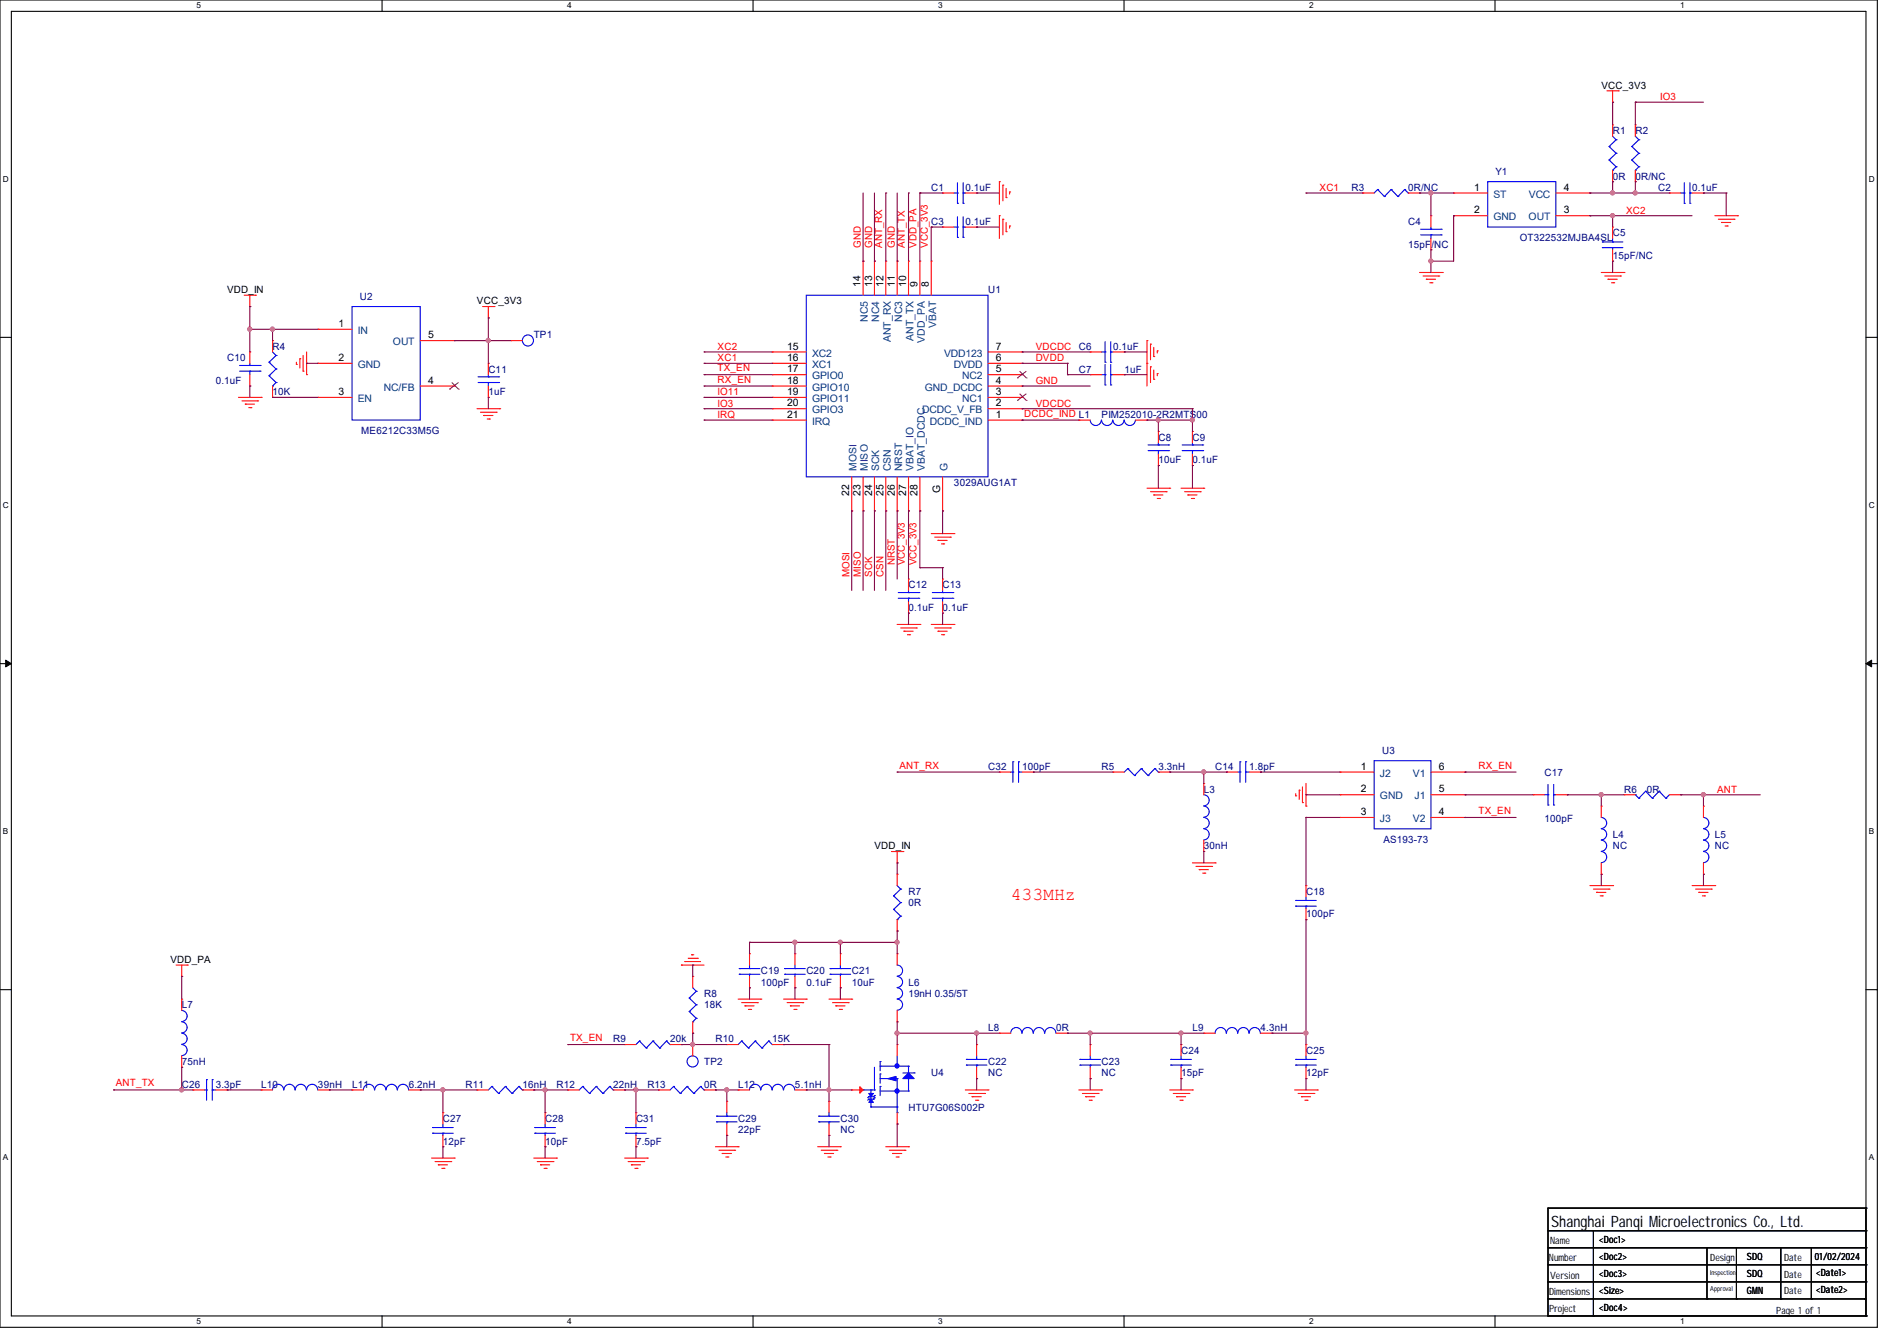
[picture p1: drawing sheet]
<svg xmlns="http://www.w3.org/2000/svg" width="297mm" height="210mm" viewBox="0 0 297 210" stroke-linecap="round" stroke-linejoin="round" font-family="sans-serif">
<defs><g id="words">
<text font-size="2.8" fill="#f00" x="158.2" y="140.9">433MHz</text>
<text font-size="2.5" x="242.9" y="192.2">Shanghai Panqi Microelectronics Co., Ltd.</text>
<g font-size="1.6">
<text x="250.7" y="13.9">VCC_3V3</text>
<text x="230.8" y="29.8">1</text>
<text x="244.8" y="29.8">4</text>
<text x="230.8" y="33.4">2</text>
<text x="244.8" y="33.4">3</text>
<text x="35.6" y="45.9">VDD_IN</text>
<text x="74.7" y="47.7">VCC_3V3</text>
<text x="134.7" y="45" transform="rotate(-90 134.7 45)">14</text>
<text x="136.5" y="45" transform="rotate(-90 136.5 45)">13</text>
<text x="138.3" y="45" transform="rotate(-90 138.3 45)">12</text>
<text x="140.1" y="45" transform="rotate(-90 140.1 45)">11</text>
<text x="141.9" y="45" transform="rotate(-90 141.9 45)">10</text>
<text x="143.6" y="45" transform="rotate(-90 143.6 45)">9</text>
<text x="145.4" y="45" transform="rotate(-90 145.4 45)">8</text>
<text x="53" y="51.2">1</text>
<text x="67" y="53">5</text>
<text x="53" y="56.5">2</text>
<text x="123.2" y="54.7">15</text>
<text x="123.2" y="56.5">16</text>
<text x="123.2" y="58.3">17</text>
<text x="155.9" y="58.3">5</text>
<text x="155.9" y="56.5">6</text>
<text x="155.9" y="54.7">7</text>
<text x="53" y="61.8">3</text>
<text x="67" y="60.1">4</text>
<text x="123.2" y="60.1">18</text>
<text x="123.2" y="61.8">19</text>
<text x="123.2" y="63.6">20</text>
<text x="123.2" y="65.4">21</text>
<text x="155.9" y="65.4">1</text>
<text x="155.9" y="61.8">3</text>
<text x="155.9" y="63.6">2</text>
<text x="155.9" y="60.1">4</text>
<text x="133" y="77.7" transform="rotate(-90 133 77.7)">22</text>
<text x="134.7" y="77.7" transform="rotate(-90 134.7 77.7)">23</text>
<text x="136.5" y="77.7" transform="rotate(-90 136.5 77.7)">24</text>
<text x="138.3" y="77.7" transform="rotate(-90 138.3 77.7)">25</text>
<text x="140.1" y="77.7" transform="rotate(-90 140.1 77.7)">26</text>
<text x="141.9" y="77.7" transform="rotate(-90 141.9 77.7)">27</text>
<text x="143.6" y="77.7" transform="rotate(-90 143.6 77.7)">28</text>
<text x="147.2" y="77.2" transform="rotate(-90 147.2 77.2)">G</text>
<text x="213" y="120.5">1</text>
<text x="213" y="124.1">2</text>
<text x="225.3" y="120.5">6</text>
<text x="225.3" y="124.1">5</text>
<text x="213" y="127.6">3</text>
<text x="225.3" y="127.6">4</text>
<text x="136.9" y="133">VDD_IN</text>
<text x="26.7" y="150.8">VDD_PA</text>
<text x="242.5" y="197.4">Number</text>
<text x="242.7" y="194.9">Name</text>
<text x="250.4" y="197.4">&lt;Doc2&gt;</text>
<text x="250.4" y="194.7">&lt;Doc1&gt;</text>
<text x="267.8" y="197.5">Design</text>
<text x="273.5" y="197.4">SDQ</text>
<text x="279.3" y="197.5">Date</text>
<text x="284.2" y="197.4">01/02/2024</text>
<text x="242.5" y="202.9">Dimensions</text>
<text x="242.7" y="200.2">Version</text>
<text x="250.4" y="200">&lt;Doc3&gt;</text>
<text x="250.4" y="202.7">&lt;Size&gt;</text>
<text x="273.5" y="200">SDQ</text>
<text x="273.5" y="202.7">GMN</text>
<text x="279.3" y="200.2">Date</text>
<text x="279.3" y="202.7">Date</text>
<text x="284.3" y="199.9">&lt;Date1&gt;</text>
<text x="284.3" y="202.5">&lt;Date2&gt;</text>
<text x="242.5" y="205.5">Project</text>
<text x="250.4" y="205.4">&lt;Doc4&gt;</text>
<text x="278.1" y="205.7">Page 1 of 1</text>
</g>
<g font-size="1.6" fill="#f00">
<text x="259.9" y="15.7">IO3</text>
<text x="206.6" y="29.9">XC1</text>
<text x="254.6" y="33.4">XC2</text>
<text x="134.8" y="38.8" transform="rotate(-90 134.8 38.8)">GND</text>
<text x="136.6" y="38.8" transform="rotate(-90 136.6 38.8)">GND</text>
<text x="138.1" y="38.8" transform="rotate(-90 138.1 38.8)">ANT_RX</text>
<text x="140.1" y="38.8" transform="rotate(-90 140.1 38.8)">GND</text>
<text x="141.7" y="38.8" transform="rotate(-90 141.7 38.8)">ANT_TX</text>
<text x="143.5" y="38.8" transform="rotate(-90 143.5 38.8)">VDD_PA</text>
<text x="145.2" y="38.8" transform="rotate(-90 145.2 38.8)">VCC_3V3</text>
<text x="112.4" y="58.1">TX_EN</text>
<text x="112.4" y="59.9">RX_EN</text>
<text x="112.4" y="54.8">XC2</text>
<text x="112.4" y="56.6">XC1</text>
<text x="162.1" y="56.6">DVDD</text>
<text x="162.1" y="54.8">VDCDC</text>
<text x="112.4" y="65.4">IRQ</text>
<text x="112.4" y="61.9">IO11</text>
<text x="112.4" y="63.7">IO3</text>
<text x="160.4" y="65.2">DCDC_IND L1</text>
<text x="162.1" y="60.1">GND</text>
<text x="162.1" y="63.7">VDCDC</text>
<text x="140.1" y="88.6" transform="rotate(-90 140.1 88.6)">NRST</text>
<text x="141.7" y="88.6" transform="rotate(-90 141.7 88.6)">VCC_3V3</text>
<text x="143.5" y="88.6" transform="rotate(-90 143.5 88.6)">VCC_3V3</text>
<text x="133" y="90.3" transform="rotate(-90 133 90.3)">MOSI</text>
<text x="134.8" y="90.3" transform="rotate(-90 134.8 90.3)">MISO</text>
<text x="136.6" y="90.3" transform="rotate(-90 136.6 90.3)">SCK</text>
<text x="138.3" y="90.3" transform="rotate(-90 138.3 90.3)">CSN</text>
<text x="140.8" y="120.4">ANT_RX</text>
<text x="231.5" y="120.4">RX_EN</text>
<text x="268.8" y="124.1">ANT</text>
<text x="231.5" y="127.5">TX_EN</text>
<text x="89.2" y="163">TX_EN</text>
<text x="18.1" y="170.1">ANT_TX</text>
</g>
<g font-size="1.6" fill="#000080">
<text x="252.5" y="21">R1</text>
<text x="256" y="21">R2</text>
<text x="145.8" y="29.9">C1</text>
<text x="151.1" y="29.9">0.1uF</text>
<text x="211.6" y="29.9">R3</text>
<text x="220.5" y="29.9">0R/NC</text>
<text x="234.2" y="27.4">Y1</text>
<text x="252.5" y="28.1">0R</text>
<text x="256" y="28.1">0R/NC</text>
<text x="259.6" y="29.9">C2</text>
<text x="264.9" y="29.9">0.1uF</text>
<text x="145.8" y="35.2">C3</text>
<text x="151.1" y="35.2">0.1uF</text>
<text x="220.5" y="35.2">C4</text>
<text x="220.5" y="38.8">15pF/NC</text>
<text x="237.9" y="37.7">OT322532MJBA4SL</text>
<text x="252.5" y="37">C5</text>
<text x="252.5" y="40.6">15pF/NC</text>
<text x="56.3" y="46.9">U2</text>
<text x="154.7" y="45.9">U1</text>
<text x="83.6" y="53">TP1</text>
<text x="35.6" y="56.6">C10</text>
<text x="42.7" y="54.8">R4</text>
<text x="76.5" y="58.3">C11</text>
<text x="168.9" y="58.3">C7</text>
<text x="168.9" y="54.8">C6</text>
<text x="174.3" y="54.8">0.1uF</text>
<text x="176" y="58.3">1uF</text>
<text x="33.8" y="60.1">0.1uF</text>
<text x="42.7" y="61.9">10K</text>
<text x="76.5" y="61.9">1uF</text>
<text x="172.5" y="65.4">PIM252010-2R2MTS00</text>
<text x="56.6" y="67.9">ME6212C33M5G</text>
<text x="181.4" y="69">C8</text>
<text x="186.7" y="69">C9</text>
<text x="149.4" y="76.1">3029AUG1AT</text>
<text x="181.4" y="72.6">10uF</text>
<text x="186.7" y="72.6">0.1uF</text>
<text x="142.2" y="92.1">C12</text>
<text x="142.2" y="95.7">0.1uF</text>
<text x="147.6" y="92.1">C13</text>
<text x="147.6" y="95.7">0.1uF</text>
<text x="216.4" y="118.1">U3</text>
<text x="154.7" y="120.6">C32</text>
<text x="160" y="120.6">100pF</text>
<text x="172.5" y="120.6">R5</text>
<text x="181.4" y="120.6">3.3nH</text>
<text x="188.5" y="124.1">L3</text>
<text x="190.3" y="120.6">C14</text>
<text x="195.6" y="120.6">1.8pF</text>
<text x="241.8" y="121.5">C17</text>
<text x="254.3" y="124.1">R6</text>
<text x="257.8" y="124.1">0R</text>
<text x="216.6" y="132">AS193-73</text>
<text x="241.8" y="128.7">100pF</text>
<text x="252.5" y="131.2">L4</text>
<text x="268.5" y="131.2">L5</text>
<text x="188.5" y="133">30nH</text>
<text x="252.5" y="133">NC</text>
<text x="268.5" y="133">NC</text>
<text x="142.2" y="140.1">R7</text>
<text x="142.2" y="141.9">0R</text>
<text x="204.5" y="140.1">C18</text>
<text x="204.5" y="143.7">100pF</text>
<text x="119.1" y="152.6">C19</text>
<text x="119.1" y="154.3">100pF</text>
<text x="126.2" y="152.6">C20</text>
<text x="126.2" y="154.3">0.1uF</text>
<text x="133.4" y="152.6">C21</text>
<text x="133.4" y="154.3">10uF</text>
<text x="142.2" y="154.3">L6</text>
<text x="28.4" y="157.9">L7</text>
<text x="110.2" y="156.1">R8</text>
<text x="110.2" y="157.9">18K</text>
<text x="142.2" y="156.1">19nH 0.35/5T</text>
<text x="154.7" y="161.5">L8</text>
<text x="165.4" y="161.5">0R</text>
<text x="186.7" y="161.5">L9</text>
<text x="197.4" y="161.5">4.3nH</text>
<text x="28.4" y="166.8">75nH</text>
<text x="96" y="163.2">R9</text>
<text x="104.9" y="163.2">20k</text>
<text x="110.2" y="166.8">TP2</text>
<text x="112" y="163.2">R10</text>
<text x="120.9" y="163.2">15K</text>
<text x="154.7" y="166.8">C22</text>
<text x="172.5" y="166.8">C23</text>
<text x="184.9" y="165">C24</text>
<text x="204.5" y="165">C25</text>
<text x="28.4" y="170.3">C26</text>
<text x="33.8" y="170.3">3.3pF</text>
<text x="40.9" y="170.3">L10</text>
<text x="49.8" y="170.3">39nH</text>
<text x="55.1" y="170.3">L11</text>
<text x="64" y="170.3">6.2nH</text>
<text x="72.9" y="170.3">R11</text>
<text x="81.8" y="170.3">16nH</text>
<text x="87.1" y="170.3">R12</text>
<text x="96" y="170.3">22nH</text>
<text x="101.4" y="170.3">R13</text>
<text x="110.2" y="170.3">0R</text>
<text x="115.6" y="170.3">L12</text>
<text x="124.5" y="170.3">5.1nH</text>
<text x="142.2" y="173.9">HTU7G06S002P</text>
<text x="145.8" y="168.6">U4</text>
<text x="154.7" y="168.6">NC</text>
<text x="172.5" y="168.6">NC</text>
<text x="184.9" y="168.6">15pF</text>
<text x="204.5" y="168.6">12pF</text>
<text x="69.3" y="175.7">C27</text>
<text x="69.3" y="179.2">12pF</text>
<text x="85.3" y="175.7">C28</text>
<text x="85.3" y="179.2">10pF</text>
<text x="99.6" y="175.7">C31</text>
<text x="99.6" y="179.2">7.5pF</text>
<text x="115.6" y="175.7">C29</text>
<text x="115.6" y="177.5">22pF</text>
<text x="131.6" y="175.7">C30</text>
<text x="131.6" y="177.5">NC</text>
</g>
<g font-size="1.6" fill="#004080">
<text x="233.8" y="30.9">ST</text>
<text x="233.8" y="34.5">GND</text>
<text x="239.3" y="34.5">OUT</text>
<text x="239.4" y="30.9">VCC</text>
<text x="56" y="52.3">IN</text>
<text x="135.9" y="50.4" transform="rotate(-90 135.9 50.4)">NC5</text>
<text x="137.7" y="50.4" transform="rotate(-90 137.7 50.4)">NC4</text>
<text x="139.4" y="53.6" transform="rotate(-90 139.4 53.6)">ANT_RX</text>
<text x="141.2" y="50.4" transform="rotate(-90 141.2 50.4)">NC3</text>
<text x="143" y="53.4" transform="rotate(-90 143 53.4)">ANT_TX</text>
<text x="144.8" y="53.7" transform="rotate(-90 144.8 53.7)">VDD_PA</text>
<text x="146.6" y="51.4" transform="rotate(-90 146.6 51.4)">VBAT</text>
<text x="56" y="57.6">GND</text>
<text x="61.5" y="54.1">OUT</text>
<text x="127.1" y="55.8">XC2</text>
<text x="127.1" y="57.6">XC1</text>
<text x="127.1" y="59.4">GPIO0</text>
<text x="147.8" y="55.8">VDD123</text>
<text x="149.3" y="57.6">DVDD</text>
<text x="150.6" y="59.4">NC2</text>
<text x="56" y="63">EN</text>
<text x="60.1" y="61.2">NC/FB</text>
<text x="127.1" y="61.2">GPIO10</text>
<text x="127.1" y="63">GPIO11</text>
<text x="127.1" y="64.7">GPIO3</text>
<text x="144.4" y="64.7">DCDC_V_FB</text>
<text x="144.8" y="61.2">GND_DCDC</text>
<text x="150.6" y="63">NC1</text>
<text x="127.1" y="66.5">IRQ</text>
<text x="145.6" y="66.5">DCDC_IND</text>
<text x="134.1" y="73.8" transform="rotate(-90 134.1 73.8)">MOSI</text>
<text x="135.9" y="73.8" transform="rotate(-90 135.9 73.8)">MISO</text>
<text x="137.7" y="73.8" transform="rotate(-90 137.7 73.8)">SCK</text>
<text x="139.4" y="73.8" transform="rotate(-90 139.4 73.8)">CSN</text>
<text x="141.2" y="73.8" transform="rotate(-90 141.2 73.8)">NRST</text>
<text x="143" y="73.8" transform="rotate(-90 143 73.8)">VBAT_IO</text>
<text x="144.8" y="73.8" transform="rotate(-90 144.8 73.8)">VBAT_DCDC</text>
<text x="148.3" y="73.8" transform="rotate(-90 148.3 73.8)">G</text>
<text x="216" y="121.6">J2</text>
<text x="216" y="125.2">GND</text>
<text x="221.2" y="121.6">V1</text>
<text x="221.5" y="125.2">J1</text>
<text x="216" y="128.7">J3</text>
<text x="221.2" y="128.7">V2</text>
</g>
<g font-size="1.3">
<text x="30.8" y="1.3">5</text>
<text x="88.8" y="1.3">4</text>
<text x="146.9" y="1.3">3</text>
<text x="205" y="1.3">2</text>
<text x="263.1" y="1.3">1</text>
<text x=".5" y="28.4">D</text>
<text x="292.6" y="28.4">D</text>
<text x=".5" y="79.5">C</text>
<text x="292.6" y="79.5">C</text>
<text x=".5" y="130.6">B</text>
<text x="292.6" y="130.6">B</text>
<text x=".5" y="181.7">A</text>
<text x="292.6" y="181.7">A</text>
<text x="30.8" y="207.4">5</text>
<text x="88.8" y="207.4">4</text>
<text x="146.9" y="207.4">3</text>
<text x="205" y="207.4">2</text>
<text x="263.1" y="207.4">1</text>
</g>
<g font-size="1.1">
<text x="267.8" y="199.7">Inspection</text>
<text x="267.8" y="202.2">Approval</text>
</g>
</g></defs>
<path d="M0 0h293.9v207.9h-293.9zM1.8 1.8h290.3v204.3h-290.3z" fill="none" stroke="#000" stroke-width=".17"/>
<g fill="#fff">
<path d="M30.8 .2h.7v1.4h-.7z"/>
<path d="M30.8 206.2h.7v1.4h-.7z"/>
</g>
<path d="M59.8 0v1.8M59.8 206.1v1.8" fill="none" stroke="#000" stroke-width=".17"/>
<g fill="#fff">
<path d="M88.8 .2h.7v1.4h-.7z"/>
<path d="M88.8 206.2h.7v1.4h-.7z"/>
</g>
<path d="M117.9 0v1.8M117.9 206.1v1.8" fill="none" stroke="#000" stroke-width=".17"/>
<g fill="#fff">
<path d="M146.9 .2h.7v1.4h-.7z"/>
<path d="M146.9 206.2h.7v1.4h-.7z"/>
</g>
<path d="M176 0v1.8M176 206.1v1.8" fill="none" stroke="#000" stroke-width=".17"/>
<g fill="#fff">
<path d="M205 .2h.7v1.4h-.7z"/>
<path d="M205 206.2h.7v1.4h-.7z"/>
</g>
<path d="M234.1 0v1.8M234.1 206.1v1.8" fill="none" stroke="#000" stroke-width=".17"/>
<g fill="#fff">
<path d="M263.1 .2h.6v1.4h-.6z"/>
<path d="M263.1 206.2h.6v1.4h-.6z"/>
<path d="M.5 27.3h.9v1.4h-.9z"/>
<path d="M292.6 27.3h.9v1.4h-.9z"/>
<path d="M.5 78.4h.9v1.4h-.9z"/>
<path d="M292.6 78.4h.9v1.4h-.9z"/>
</g>
<path d="M0 52.8h1.8M292.1 52.8h1.8" fill="none" stroke="#000" stroke-width=".17"/>
<g fill="#fff">
<path d="M.5 129.5h.8v1.4h-.8z"/>
<path d="M292.6 129.5h.8v1.4h-.8z"/>
</g>
<path d="M0 103.9h1.8M292.1 103.9h1.8" fill="none" stroke="#000" stroke-width=".17"/>
<path d="M.9 103.4l.9 .5-.9 .5zM292.1 103.9l.9-.5v1z" fill="#000" stroke="#000" stroke-width=".16"/>
<g fill="#fff">
<path d="M.5 180.5h.8v1.4h-.8z"/>
<path d="M292.6 180.5h.8v1.4h-.8z"/>
</g>
<g fill="none" stroke="#000" stroke-width=".17">
<path d="M0 155h1.8M292.1 155h1.8M242.4 192.7h49.7M242.4 195.4h49.7M242.4 198.1h49.7M249.5 192.7v13.4M267.3 195.4v8M271.9 195.4v8M278.8 195.4v8M283.6 195.4v8M292.1 189.2v16.9M292.1 189.2h.1"/>
<path d="M292.1 192.7h.1M292.1 195.4h.1M292.1 198.1h.1M292.1 189.2h-49.7v16.9M242.4 200.7h49.7M242.4 203.4h49.5M242.4 206.1h49.7M242.4 206.1h.1M249.5 206.1h.1M267.3 203.4h.1M271.9 203.4h.1M278.8 203.4h.1"/>
<path d="M283.6 203.4h.1M291.9 203.4h.1M292.1 200.7h.1M292.1 206.1h.1"/>
</g>
<g fill="none" stroke="#f00" stroke-width=".17">
<path d="M251.6 14.2h1.8M252.5 19.6h.1M252.5 19.6v1.7M252.5 16h.1M252.5 14.2v1.8M253.4 14.2h.1M256 19.6h.1M256 19.6v1.7M147.6 35.6h.1M147.6 30.2h.1M147.6 30.2h1.8M147.6 35.6h1.8"/>
<path d="M151.1 30.2h1.8M151.1 35.6h1.8M152.9 35.6h.1M152.9 30.2h.1M156.5 28.4h.1M156.5 33.8h.1M156.5 28.4v3.6M156.5 33.8v3.5M157 29h.1M157 34.3h.1M157 29v2.5M157 34.3v2.5"/>
<path d="M157.5 30.9h.1M157.5 36.3h.1M157.5 29.5v1.4M157.5 34.8v1.5M158.1 30.1h.1M158.1 35.4h.1M158.1 30.1v.3M158.1 35.4v.3M213.4 30.2h.1M213.4 30.2h1.7M220.5 30.2h1.7M222.2 30.2h.1"/>
<path d="M224 33.8h.1M224 39.1h.1M224 33.8v1.8M224 37.3v1.8M227.6 30.2h.1M227.6 33.8h.1M227.6 33.8h5.3M227.6 30.2h5.3M243.6 33.8h5.3M243.6 30.2h5.3M248.9 33.8h.1M248.9 30.2h.1"/>
<path d="M252.5 28.4h.1M252.5 35.6h.1M252.5 26.7v1.7M252.5 35.6v1.7M252.5 39.1v1.8M256 28.4h.1M256 26.7v1.7M261.4 30.2h.1M261.4 30.2h1.7M264.9 30.2h1.8M266.7 30.2h.1M268.5 33.8h3.5"/>
<path d="M269 34.3h2.5M269.5 34.8h.1M269.5 34.8h1.5M270.1 35.4h.3M270.4 35.4h.1M271.5 34.3h.1M272 33.8h.1M38.2 46.2h1.8M39.1 55.1h.1M39.1 55.1v1.8M39.1 58.7v1.8M39.1 48h.1"/>
<path d="M39.1 46.2v1.8M40 46.2h.1M42.7 53.3h.1M42.7 53.3v1.8M46.4 57.1h.1M46.4 56.7v.4M46.9 56.2h.1M46.9 56.2v1.4M47.5 58.1h.1M47.5 55.7v2.4M48 58.7h.1M48 55.1v3.6"/>
<path d="M49.8 51.6h.1M49.8 56.9h.1M49.8 56.9h5.3M49.8 51.6h5.3M65.8 53.3h5.3M71.1 53.3h.1M75.6 48h1.7M76.5 56.9h.1M76.5 56.9v1.8M76.5 49.8h.1M76.5 48v1.8M77.3 48h.1"/>
<path d="M80 53.3h.1M80 53.3h1.8M120.9 55.1h.1M120.9 56.9h.1M120.9 58.7h.1M120.9 58.7h5.3M120.9 55.1h5.3M120.9 56.9h5.3M135.1 40.9h.1M135.1 40.9v5.3M136.9 40.9h.1M136.9 40.9v5.3"/>
<path d="M138.7 40.9h.1M138.7 40.9v5.3M140.5 40.9h.1M140.5 40.9v5.3M142.2 40.9h.1M142.2 40.9v5.3M144 40.9h.1M144 40.9v5.3M145.8 40.9h.1M145.8 40.9v5.3M154.7 58.7h5.3M154.7 55.1h5.3"/>
<path d="M154.7 56.9h5.3M160 58.7h.1M160 56.9h.1M160 55.1h.1M170.7 58.7h.1M170.7 55.1h.1M170.7 58.7h1.8M170.7 55.1h1.8M174.2 58.7h1.8M174.2 55.1h1.8M176 58.7h.1M176 55.1h.1"/>
<path d="M179.6 53.3h.1M179.6 56.9h.1M179.6 53.3v7.2M180.1 53.9h.1M180.1 57.4h.1M180.1 53.9v2.4M180.1 57.4v2.5M180.6 55.8h.1M180.6 59.4h.1M180.6 54.4v1.4M180.6 58v1.4M181.2 54.9h.1"/>
<path d="M181.2 58.5h.1M181.2 54.9v.4M181.2 58.5v.3M222.2 42.7h3.6M222.8 43.2h2.5M223.3 43.7h.1M223.3 43.7h1.4M223.9 44.3h.3M224.2 44.3h.1M225.3 43.2h.1M225.8 42.7h.1M250.7 42.7h3.6"/>
<path d="M251.2 43.2h2.5M251.8 43.7h.1M251.8 43.7h1.4M252.3 44.3h.3M252.5 40.9h.1M252.6 44.3h.1M253.7 43.2h.1M254.3 42.7h.1M37.3 62.2h3.6M37.9 62.8h2.4M38.4 63.3h.1M38.4 63.3h1.4"/>
<path d="M38.9 63.8h.4M39.1 60.5h.1M39.3 63.8h.1M40.3 62.8h.1M40.9 62.2h.1M42.7 62.2h.1M42.7 60.5v1.7M49.8 62.2h.1M49.8 62.2h5.3M65.8 60.5h5.3M71.1 60.5h.1M74.7 64h3.5"/>
<path d="M75.2 64.6h2.5M75.7 65.1h.1M75.7 65.1h1.5M76.3 65.6h.3M76.5 62.2h.1M76.5 60.5v1.7M76.6 65.6h.1M77.7 64.6h.1M78.2 64h.1M120.9 60.5h.1M120.9 62.2h.1M120.9 64h.1"/>
<path d="M120.9 65.8h.1M120.9 64h5.3M120.9 62.2h5.3M120.9 65.8h5.3M120.9 60.5h5.3M133.3 74.7v5.3M135.1 74.7v5.3M136.9 74.7v5.3M138.7 74.7v5.3M140.5 74.7v5.3M142.2 74.7v5.3M144 74.7v5.3"/>
<path d="M147.6 74.7v5.3M154.7 64h5.3M154.7 62.2h5.3M154.7 65.8h5.3M154.7 60.5h5.3M160 65.8h.1M160 64h.1M160 62.2h.1M160 60.5h.1M168.9 65.8h.1M168.9 65.8h1.8M177.8 65.8h1.8"/>
<path d="M179.6 65.8h.1M179.6 76.5h3.5M180.1 77h2.5M180.6 77.5h.1M180.6 77.5h1.5M181.2 78.1h.3M181.4 67.6h.1M181.4 72.9h.1M181.4 67.6v1.7M181.4 71.1v1.8M181.5 78.1h.1M182.6 77h.1"/>
<path d="M183.1 76.5h.1M184.9 76.5h3.6M185.5 77h2.4M186 77.5h.1M186 77.5h1.4M186.5 78.1h.4M186.7 67.6h.1M186.7 72.9h.1M186.7 67.6v1.7M186.7 71.1v1.8M186.9 78.1h.1M187.9 77h.1"/>
<path d="M188.5 76.5h.1M133.3 80h.1M135.1 80h.1M136.9 80h.1M138.7 80h.1M140.5 80h.1M140.5 97.8h3.5M141 98.3h2.5M141.5 98.8h.1M141.5 98.8h1.5M142.1 99.4h.3M142.2 90.7h.1"/>
<path d="M142.2 96h.1M142.2 80h.1M142.2 90.7v1.8M142.2 94.2v1.8M142.4 99.4h.1M143.5 98.3h.1M144 80h.1M144 97.8h.1M145.8 83.6h3.6M145.8 97.8h3.6M146.3 84.1h2.5M146.3 98.3h2.5"/>
<path d="M146.9 84.6h.1M146.9 98.8h.1M146.9 84.6h1.4M146.9 98.8h1.4M147.4 85.2h.3M147.4 99.4h.3M147.6 90.7h.1M147.6 96h.1M147.6 80h.1M147.6 90.7v1.8M147.6 94.2v1.8M147.7 85.2h.1"/>
<path d="M147.7 99.4h.1M148.8 84.1h.1M148.8 98.3h.1M149.4 83.6h.1M149.4 97.8h.1M139.6 133.3h1.8M140.5 136.9h.1M140.5 136.9v1.8M140.5 135.1h.1M140.5 133.3v1.8M141.4 133.3h.1M156.5 120.9h.1"/>
<path d="M156.5 120.9h1.7M160 120.9h1.8M161.8 120.9h.1M174.2 120.9h.1M174.2 120.9h1.8M181.4 120.9h1.7M183.1 120.9h.1M186.7 135.1h3.5M187.2 135.7h2.5M187.7 136.2h.1M187.7 136.2h1.5M188.3 136.7h.3"/>
<path d="M188.5 122.7h.1M188.5 133.3h.1M188.5 122.7v1.8M188.5 131.6v1.7M188.6 136.7h.1M189.7 135.7h.1M190.2 135.1h.1M192 120.9h.1M192 120.9h1.8M195.6 120.9h1.8M197.4 120.9h.1M202.9 124.6h.1"/>
<path d="M202.9 124.3v.3M203.4 123.7h.1M203.4 123.7v1.5M203.9 125.7h.1M203.9 123.2v2.5M204.5 138.7h.1M204.5 138.7v1.8M204.5 126.2h.1M204.5 122.7v3.5M209.8 120.9h.1M209.8 124.5h.1M209.8 128h.1"/>
<path d="M209.8 120.9h5.3M209.8 124.5h5.3M209.8 128h5.3M224 120.9h5.4M224 124.5h5.4M224 128h5.4M229.4 128h.1M229.4 124.5h.1M229.4 120.9h.1M240 124.5h.1M240 124.5h1.8M243.6 124.5h1.8"/>
<path d="M245.4 124.5h.1M248.9 138.7h3.6M249.5 139.2h2.4M250 139.7h.1M250 139.7h1.4M250.7 126.2h.1M250.7 136.9h.1M250.7 126.2v1.8M250.7 135.1v1.8M251.9 139.2h.1M252.5 138.7h.1M254.3 124.5h.1"/>
<path d="M254.3 124.5h1.7M261.4 124.5h1.7M263.1 124.5h.1M264.9 138.7h3.6M265.5 139.2h2.4M266 139.7h.1M266 139.7h1.4M266.7 126.2h.1M266.7 136.9h.1M266.7 126.2v1.8M266.7 135.1v1.8M267.9 139.2h.1"/>
<path d="M268.5 138.7h.1M27.6 151.1h1.7M28.4 156.5h.1M28.4 156.5v1.7M28.4 152.9h.1M28.4 151.1v1.8M29.3 151.1h.1M106.7 151.1h.1M106.7 151.1h3.5M107.2 150.6h.1M107.2 150.6h2.5M107.7 150.1h1.5"/>
<path d="M108.3 149.5h.1M108.3 149.5h.3M108.5 152.9h.1M108.5 152.9v1.8M109.2 150.1h.1M115.6 156.5h3.5M116.1 157h2.5M116.6 157.5h.1M116.6 157.5h1.5M117.2 158.1h.3M117.3 154.7h.1M117.3 149.4h.1"/>
<path d="M117.3 149.4v1.7M117.3 152.9v1.8M117.5 158.1h.1M118.6 157h.1M119.1 156.5h.1M122.7 156.5h3.5M123.2 157h2.5M123.7 157.5h.1M123.7 157.5h1.5M124.3 158.1h.3M124.5 154.7h.1M124.5 149.4h.1"/>
<path d="M124.5 149.4v1.7M124.5 152.9v1.8M124.6 158.1h.1M125.7 157h.1M126.2 156.5h.1M129.8 156.5h3.5M130.3 157h2.5M130.9 157.5h.1M130.9 157.5h1.4M131.4 158.1h.3M131.6 154.7h.1M131.6 149.4h.1"/>
<path d="M131.6 149.4v1.7M131.6 152.9v1.8M131.7 158.1h.1M132.8 157h.1M133.3 156.5h.1M140.5 149.4h.1M140.5 145.8h.1M140.5 144v1.8M140.5 149.4v1.7M140.5 158.2v1.8M204.5 144h.1M204.5 142.2v1.8"/>
<path d="M250.5 140.3h.4M250.9 140.3h.1M266.5 140.3h.4M266.9 140.3h.1M28.4 167.1h.1M28.4 165.4v1.7M30.2 170.7h.1M30.2 170.7h1.8M33.8 170.7h1.8M35.6 170.7h.1M40.9 170.7h.1M40.9 170.7h1.8"/>
<path d="M49.8 170.7h1.8M51.6 170.7h.1M55.1 170.7h.1M55.1 170.7h1.8M64 170.7h1.8M65.8 170.7h.1M69.3 179.6h.1M69.3 174.2h.1M69.3 174.2v1.8M69.3 177.8v1.8M74.7 170.7h.1M74.7 170.7h1.8"/>
<path d="M81.8 170.7h1.8M83.6 170.7h.1M85.3 179.6h.1M85.3 174.2h.1M85.3 174.2v1.8M85.3 177.8v1.8M88.9 170.7h.1M88.9 170.7h1.8M96 170.7h1.8M97.8 170.7h.1M97.8 163.6h.1M97.8 163.6h1.8"/>
<path d="M99.6 179.6h.1M99.6 174.2h.1M99.6 174.2v1.8M99.6 177.8v1.8M103.1 170.7h.1M103.1 170.7h1.8M104.9 163.6h1.8M106.7 163.6h.1M108.5 163.6h.1M108.5 161.8h.1M108.5 160v1.8M108.5 163.6v1.8"/>
<path d="M110.2 170.7h1.8M112 170.7h.1M112 179.6h3.6M113.8 177.8h.1M113.8 172.5h.1M113.8 163.6h.1M113.8 163.6h1.8M113.8 172.5v1.7M113.8 176v1.8M115.6 170.7h.1M115.6 170.7h1.7M115.6 179.6h.1"/>
<path d="M120.9 163.6h1.8M122.7 163.6h.1M124.5 170.7h1.7M126.2 170.7h.1M128 179.6h3.6M129.8 177.8h.1M129.8 172.5h.1M129.8 172.5v1.7M129.8 176v1.8M131.6 179.6h.1M133.3 170.7h.1M133.3 170.7h1.8"/>
<path d="M138.7 179.6h3.5M140.5 160h.1M140.5 163.6h.1M140.5 176h.1M140.5 163.6v1.8M140.5 174.2v1.8M142.2 179.6h.1M151.1 170.7h3.6M151.7 171.2h2.4M152.2 171.7h.1M152.2 171.7h1.4M152.7 172.3h.4"/>
<path d="M152.9 168.9h.1M152.9 163.6h.1M152.9 163.6v1.8M152.9 167.1v1.8M153.1 172.3h.1M154.1 171.2h.1M154.7 170.7h.1M156.5 161.8h.1M156.5 161.8h1.7M165.4 161.8h1.7M167.1 161.8h.1M168.9 170.7h3.6"/>
<path d="M169.5 171.2h2.4M170 171.7h.1M170 171.7h1.4M170.5 172.3h.4M170.7 168.9h.1M170.7 163.6h.1M170.7 163.6v1.8M170.7 167.1v1.8M170.9 172.3h.1M171.9 171.2h.1M172.5 170.7h.1M183.1 170.7h3.6"/>
<path d="M183.7 171.2h2.4M184.2 171.7h.1M184.2 171.7h1.4M184.7 172.3h.4M184.9 168.9h.1M184.9 163.6h.1M184.9 163.6v1.8M184.9 167.1v1.8M185.1 172.3h.1M186.1 171.2h.1M186.7 170.7h.1M188.5 161.8h.1"/>
<path d="M188.5 161.8h1.7M197.4 161.8h1.7M199.1 161.8h.1M202.7 170.7h3.5M203.2 171.2h2.5M203.8 171.7h.1M203.8 171.7h1.4M204.3 172.3h.3M204.5 168.9h.1M204.5 163.6h.1M204.5 163.6v1.8M204.5 167.1v1.8"/>
<path d="M204.6 172.3h.1M205.7 171.2h.1M206.2 170.7h.1M67.6 181.4h3.5M68.1 181.9h2.5M68.6 182.4h.1M68.6 182.4h1.5M69.2 183h.3M69.5 183h.1M70.6 181.9h.1M71.1 181.4h.1M83.6 181.4h3.5"/>
<path d="M84.1 181.9h2.5M84.6 182.4h.1M84.6 182.4h1.5M85.2 183h.3M85.5 183h.1M86.6 181.9h.1M87.1 181.4h.1M97.8 181.4h3.5M98.3 181.9h2.5M98.8 182.4h.1M98.8 182.4h1.5M99.4 183h.3"/>
<path d="M99.7 183h.1M100.8 181.9h.1M101.3 181.4h.1M112.6 180.1h2.4M113.1 180.6h.1M113.1 180.6h1.4M113.6 181.2h.4M114 181.2h.1M115 180.1h.1M128.6 180.1h2.4M129.1 180.6h.1M129.1 180.6h1.4"/>
<path d="M129.6 181.2h.4M130 181.2h.1M131 180.1h.1M139.2 180.1h2.5M139.7 180.6h.1M139.7 180.6h1.5M140.3 181.2h.3M140.6 181.2h.1M141.7 180.1h.1"/>
</g>
<g fill="none" stroke="#00f" stroke-width=".17">
<path d="M149.4 35.6h.5M149.4 30.2h.5M149.9 37.2h.1M149.9 35.6h.1M149.9 31.8h.1M149.9 30.2h.1M149.9 28.6v3.2M149.9 34v3.2M150.8 35.6h.1M150.8 37.2h.1M150.8 30.2h.1M150.8 31.8h.1"/>
<path d="M150.8 35.6h.3M150.8 28.6v3.2M150.8 34v3.2M150.8 30.2h.3M215.7 29.7h.1M215.7 29.7l-.6 .5M215.7 29.7l1 1.1M216.7 30.8h.1M217.8 29.7h.1M217.8 29.7l-1.1 1.1M217.8 29.7l1.1 1.1M218.9 30.8h.1"/>
<path d="M219.9 29.7h.1M219.9 29.7l-1 1.1M219.9 29.7l.6 .5M220.5 30.2h.1M222.4 36.8h3.2M222.4 35.9h3.2M224 35.9h.1M224 36.8h.1M224 35.6v.3M224 36.8v.5M225.6 36.8h.1M225.6 35.9h.1"/>
<path d="M232.9 28.4h10.7v7.2h-10.7zM250.9 37.9h.1M250.9 38.8h.1M250.9 37.9h3.2M250.9 38.8h3.2M251.9 22.9h.1M251.9 25.1h.1M251.9 22.9l1.1 1.1M251.9 25.1l1.1 1M252.5 26.7h.1M252.5 38.8h.1M252.5 37.9h.1"/>
<path d="M252.5 21.3l.5 .6M252.5 37.3v.6M252.5 38.8v.3M253 21.9h.1M253 24h.1M253 26.1h.1M253 21.9l-1.1 1M253 24l-1.1 1.1M253 26.1l-.5 .6M255.5 22.9h.1M255.5 25.1h.1M255.5 22.9l1.1 1.1"/>
<path d="M255.5 25.1l1.1 1M256 26.7h.1M256 21.3l.6 .6M256.6 21.9h.1M256.6 24h.1M256.6 26.1h.1M256.6 21.9l-1.1 1M256.6 24l-1.1 1.1M256.6 26.1l-.6 .6M263.1 30.2h.6M263.7 31.8h.1M263.7 30.2h.1"/>
<path d="M263.7 28.6v3.2M264.6 30.2h.1M264.6 31.8h.1M264.6 30.2h.3M264.6 28.6v3.2M37.5 58.1h3.2M37.5 57.2h3.2M39.1 57.2h.1M39.1 58.1h.1M39.1 56.9v.3M39.1 58.1v.6M40.7 58.1h.1"/>
<path d="M40.7 57.2h.1M42.1 56.7h.1M42.1 58.8h.1M42.1 56.7l1.1 1.1M42.1 58.8l1.1 1.1M42.7 55.1l.5 .6M43.2 55.7h.1M43.2 57.8h.1M43.2 59.9h.1M43.2 55.7l-1.1 1M43.2 57.8l-1.1 1M43.2 59.9l-.5 .6"/>
<path d="M55.1 48h10.7v17.8h-10.7zM74.8 59.9h3.3M74.8 59h3.3M76.5 59h.1M76.5 59.9h.1M76.5 58.7v.3M76.5 59.9v.6M78.1 59.9h.1M78.1 59h.1M126.2 46.2h28.5v28.5h-28.5zM172.5 58.7h.5M172.5 55.1h.5"/>
<path d="M173 58.7h.1M173 56.7h.1M173 55.1h.1M173 53.5v3.2M173 57.1v3.2M173.9 58.7h.1M173.9 55.1h.1M173.9 56.7h.1M173.9 58.7h.3M173.9 53.5v3.2M173.9 57.1v3.2M173.9 55.1h.3"/>
<path d="M42.7 60.5h.1M170.7 65.8a.87 .87 0 0 0 .9 .8 .87 .87 0 0 0 .8-.8M172.5 65.8a.87 .87 0 0 0 .8 .8 .87 .87 0 0 0 .9-.8M173 60.3h.1M173.9 60.3h.1M174.2 65.8a.87 .87 0 0 0 .9 .8 .87 .87 0 0 0 .9-.8M176 65.8a.87 .87 0 0 0 .9 .8 .87 .87 0 0 0 .9-.8M179.7 70.6h3.3M179.7 69.7h3.3M181.4 69.7h.1M181.4 70.6h.1M181.4 69.3v.4"/>
<path d="M181.4 70.6v.5M183 70.6h.1M183 69.7h.1M185.1 70.6h3.2M185.1 69.7h3.2M186.7 69.7h.1M186.7 70.6h.1M186.7 69.3v.4M186.7 70.6v.5M188.3 70.6h.1M188.3 69.7h.1M140.6 93.7h3.2"/>
<path d="M140.6 92.8h3.2M142.2 92.8h.1M142.2 93.7h.1M142.2 92.5v.3M142.2 93.7v.5M143.8 93.7h.1M143.8 92.8h.1M146 93.7h3.2M146 92.8h3.2M147.6 92.8h.1M147.6 93.7h.1M147.6 92.5v.3"/>
<path d="M147.6 93.7v.5M149.2 93.7h.1M149.2 92.8h.1M158.6 119.3h.1M158.6 119.3v3.2M159.5 119.3h.1M159.5 119.3v3.2M194.1 119.3h.1M194.1 119.3v3.2M195 119.3h.1M195 119.3v3.2M215.1 119.1h8.9v10.7h-8.9z"/>
<path d="M140.5 138.7l.5 .5M141 139.2h.1M141 139.2l-1.1 1.1M158.2 120.9h.4M158.6 120.9h.1M159.5 120.9h.1M159.5 120.9h.5M176.6 120.4h.1M176.6 120.4l-.6 .5M176.6 120.4l1 1.1M177.6 121.5h.1M178.7 120.4h.1"/>
<path d="M178.7 120.4l-1.1 1.1M178.7 120.4l1 1.1M179.7 121.5h.1M180.8 120.4h.1M180.8 120.4l-1.1 1.1M180.8 120.4l.6 .5M181.4 120.9h.1M188.5 124.5a.87 .87 0 0 1 .8 .8 .87 .87 0 0 1-.8 .9M188.5 126.2a.87 .87 0 0 1 .8 .9 .87 .87 0 0 1-.8 .9M188.5 128a.87 .87 0 0 1 .8 .9 .87 .87 0 0 1-.8 .9M188.5 129.8a.87 .87 0 0 1 .8 .9 .87 .87 0 0 1-.8 .8M193.8 120.9h.3"/>
<path d="M194.1 120.9h.1M195 120.9h.1M195 120.9h.6M241.8 124.5h.6M242.4 126.1h.1M242.4 124.5h.1M242.4 122.9v3.2M243.2 124.5h.1M243.2 126.1h.1M243.2 124.5h.4M243.2 122.9v3.2M250.7 128a.87 .87 0 0 1 .8 .9 .87 .87 0 0 1-.8 .9"/>
<path d="M250.7 129.8a.87 .87 0 0 1 .8 .9 .87 .87 0 0 1-.8 .8M250.7 131.6a.87 .87 0 0 1 .8 .8 .87 .87 0 0 1-.8 .9M250.7 133.3a.87 .87 0 0 1 .8 .9 .87 .87 0 0 1-.8 .9M256 124.5h.1M256 124.5l.6 .5M256.6 125h.1M257.6 123.9h.1M257.6 123.9l1.1 1.1M257.6 123.9l-1 1.1M258.7 125h.1M259.8 123.9h.1M259.8 123.9l1 1.1"/>
<path d="M259.8 123.9l-1.1 1.1M260.8 125h.1M261.4 124.5l-.6 .5M266.7 128a.87 .87 0 0 1 .8 .9 .87 .87 0 0 1-.8 .9M266.7 129.8a.87 .87 0 0 1 .8 .9 .87 .87 0 0 1-.8 .8M266.7 131.6a.87 .87 0 0 1 .8 .8 .87 .87 0 0 1-.8 .9M266.7 133.3a.87 .87 0 0 1 .8 .9 .87 .87 0 0 1-.8 .9M28.4 158.2a.87 .87 0 0 1 .9 .9 .87 .87 0 0 1-.9 .9M107.9 156.3h.1M107.9 158.4h.1M107.9 156.3l1.1 1.1M107.9 158.4l1.1 1.1"/>
<path d="M108.5 154.7l.5 .5M109 155.2h.1M109 157.4h.1M109 159.5h.1M109 155.2l-1.1 1.1M109 157.4l-1.1 1M109 159.5l-.5 .5M115.7 151.7h.1M115.7 152.6h.1M115.7 151.7h3.3M115.7 152.6h3.3M117.3 152.6h.1"/>
<path d="M117.3 151.7h.1M117.3 151.1v.6M117.3 152.6v.3M122.9 151.7h.1M122.9 152.6h.1M122.9 151.7h3.2M122.9 152.6h3.2M124.5 152.6h.1M124.5 151.7h.1M124.5 151.1v.6M124.5 152.6v.3M130 151.7h.1"/>
<path d="M130 152.6h.1M130 151.7h3.2M130 152.6h3.2M131.6 152.6h.1M131.6 151.7h.1M131.6 151.1v.6M131.6 152.6v.3M139.9 140.3h.1M139.9 142.4h.1M139.9 140.3l1.1 1.1M139.9 142.4l1.1 1.1M140.5 151.1a.87 .87 0 0 1 .8 .9 .87 .87 0 0 1-.8 .9"/>
<path d="M140.5 152.9a.87 .87 0 0 1 .8 .9 .87 .87 0 0 1-.8 .8M140.5 154.7a.87 .87 0 0 1 .8 .9 .87 .87 0 0 1-.8 .8M140.5 156.5a.87 .87 0 0 1 .8 .8 .87 .87 0 0 1-.8 .9M140.5 144h.1M141 141.4h.1M141 143.5h.1M141 141.4l-1.1 1M141 143.5l-.5 .5M202.9 141h.1M202.9 141.9h.1M202.9 141h3.2M202.9 141.9h3.2"/>
<path d="M204.5 141.9h.1M204.5 141h.1M204.5 140.5v.5M204.5 141.9v.3M28.4 160a.87 .87 0 0 1 .9 .9 .87 .87 0 0 1-.9 .9M28.4 161.8a.87 .87 0 0 1 .9 .9 .87 .87 0 0 1-.9 .8M28.4 163.6a.87 .87 0 0 1 .9 .8 .87 .87 0 0 1-.9 .9M32 170.7h.3M32.3 170.7h.1M32.3 169.1h.1M32.3 169.1v3.2M33.2 169.1h.1"/>
<path d="M33.2 170.7h.1M33.2 170.7h.6M33.2 169.1v3.2M42.7 170.7a.87 .87 0 0 1 .8-.9 .87 .87 0 0 1 .9 .9M44.4 170.7a.87 .87 0 0 1 .9-.9 .87 .87 0 0 1 .9 .9M46.2 170.7a.87 .87 0 0 1 .9-.9 .87 .87 0 0 1 .9 .9M48 170.7a.87 .87 0 0 1 .9-.9 .87 .87 0 0 1 .8 .9M56.9 170.7a.87 .87 0 0 1 .9-.9 .87 .87 0 0 1 .8 .9M58.7 170.7a.87 .87 0 0 1 .8-.9 .87 .87 0 0 1 .9 .9M60.5 170.7a.87 .87 0 0 1 .8-.9 .87 .87 0 0 1 .9 .9M62.2 170.7a.87 .87 0 0 1 .9-.9 .87 .87 0 0 1 .9 .9M67.7 176.6h.1"/>
<path d="M67.7 177.5h.1M67.7 176.6h3.3M67.7 177.5h3.3M69.3 177.5h.1M69.3 176.6h.1M69.3 176v.6M69.3 177.5v.3M77 170.1h.1M77 170.1l-.5 .6M77 170.1l1.1 1.1M78.1 171.2h.1M79.1 170.1h.1"/>
<path d="M79.1 170.1l-1 1.1M79.1 170.1l1.1 1.1M80.2 171.2h.1M81.2 170.1h.1M81.2 170.1l-1 1.1M81.2 170.1l.6 .6M81.8 170.7h.1M83.7 176.6h.1M83.7 177.5h.1M83.7 176.6h3.3M83.7 177.5h3.3M85.3 177.5h.1"/>
<path d="M85.3 176.6h.1M85.3 176v.6M85.3 177.5v.3M91.2 170.1h.1M91.2 170.1l-.5 .6M91.2 170.1l1.1 1.1M92.3 171.2h.1M93.3 170.1h.1M93.3 170.1l-1 1.1M93.3 170.1l1.1 1.1M94.4 171.2h.1M95.5 170.1h.1"/>
<path d="M95.5 170.1l-1.1 1.1M95.5 170.1l.5 .6M96 170.7h.1M98 176.6h.1M98 177.5h.1M98 176.6h3.2M98 177.5h3.2M99.6 177.5h.1M99.6 176.6h.1M99.6 176v.6M99.6 177.5v.3M100.1 163h.1"/>
<path d="M100.1 163l-.5 .6M100.1 163l1.1 1.1M101.2 164.1h.1M102.2 163h.1M102.2 163l-1 1.1M102.2 163l1.1 1.1M103.3 164.1h.1M104.4 163h.1M104.4 163l-1.1 1.1M104.4 163l.5 .6M104.9 163.6h.1M105.5 170.1h.1"/>
<path d="M105.5 170.1l-.6 .6M105.5 170.1l1 1.1M106.5 171.2h.1M107.6 170.1h.1M107.6 170.1l-1.1 1.1M107.6 170.1l1 1.1M108.5 160h.1M108.6 171.2h.1M109.7 170.1h.1M109.7 170.1l-1.1 1.1M109.7 170.1l.5 .6M110.2 170.7h.1"/>
<path d="M112.2 174.8h.1M112.2 175.7h.1M112.2 174.8h3.2M112.2 175.7h3.2M113.8 175.7h.1M113.8 174.8h.1M113.8 174.2v.6M113.8 175.7v.3M116.1 163h.1M116.1 163l-.5 .6M116.1 163l1.1 1.1M117.2 164.1h.1"/>
<path d="M117.3 170.7a.87 .87 0 0 1 .9-.9 .87 .87 0 0 1 .9 .9M118.2 163h.1M118.2 163l-1 1.1M118.2 163l1.1 1.1M119.1 170.7a.87 .87 0 0 1 .9-.9 .87 .87 0 0 1 .9 .9M119.3 164.1h.1M120.4 163h.1M120.4 163l-1.1 1.1M120.4 163l.5 .6M120.9 170.7a.87 .87 0 0 1 .9-.9 .87 .87 0 0 1 .8 .9M120.9 163.6h.1M122.7 170.7a.87 .87 0 0 1 .8-.9 .87 .87 0 0 1 .9 .9"/>
<path d="M128.2 174.8h.1M128.2 175.7h.1M128.2 174.8h3.2M128.2 175.7h3.2M129.8 175.7h.1M129.8 174.8h.1M129.8 174.2v.6M129.8 175.7v.3M135.1 170.7h.1M135.1 170.7h1.8M136 171.7h.1M136 172.1h.1"/>
<path d="M136 171.7l-.2 .2M136 171.7h.7M136 172.1l-.2 .2M136 172.1h.7M136.4 170.7h.1M136.4 173.4h.1M136.4 170.7v2.7M136.4 173.4h4.1M136.7 171.7h.1M136.7 172.1h.1M136.9 170.7h.1M136.9 171.6h.1"/>
<path d="M136.9 171.9h.1M136.9 167.1v3.6M136.9 171.6l-.2 .1M136.9 171.9l-.2 .2M137.8 170.1h.1M137.8 168.2h.1M137.8 166.2h.1M137.8 167h.1M137.8 166.2v1.5M137.8 168.2v1.4M137.8 170.1v1.5M137.8 170.9h4.4"/>
<path d="M137.8 167h4.4M137.8 168.9h2.7M140.5 167h.1M140.5 168.9h.1M140.5 174.2h.1M140.5 173.4h.1M140.5 165.4v1.6M140.5 168.9v5.3M141.4 168h1.7M142.2 170.9h.1M142.2 168.9h.1M142.2 167h.1"/>
<path d="M142.2 167v1M142.2 168.9v2M143.1 168h.1M151.3 165.9h.1M151.3 166.8h.1M151.3 165.9h3.2M151.3 166.8h3.2M152.9 166.8h.1M152.9 165.9h.1M152.9 165.4v.5M152.9 166.8v.3M158.2 161.8a.87 .87 0 0 1 .9-.9 .87 .87 0 0 1 .9 .9"/>
<path d="M160 161.8a.87 .87 0 0 1 .9-.9 .87 .87 0 0 1 .9 .9M161.8 161.8a.87 .87 0 0 1 .9-.9 .87 .87 0 0 1 .8 .9M163.6 161.8a.87 .87 0 0 1 .8-.9 .87 .87 0 0 1 .9 .9M169.1 165.9h.1M169.1 166.8h.1M169.1 165.9h3.2M169.1 166.8h3.2M170.7 166.8h.1M170.7 165.9h.1M170.7 165.4v.5M170.7 166.8v.3M183.3 165.9h.1"/>
<path d="M183.3 166.8h.1M183.3 165.9h3.2M183.3 166.8h3.2M184.9 166.8h.1M184.9 165.9h.1M184.9 165.4v.5M184.9 166.8v.3M190.2 161.8a.87 .87 0 0 1 .9-.9 .87 .87 0 0 1 .9 .9M192 161.8a.87 .87 0 0 1 .9-.9 .87 .87 0 0 1 .9 .9M193.8 161.8a.87 .87 0 0 1 .9-.9 .87 .87 0 0 1 .8 .9M195.6 161.8a.87 .87 0 0 1 .8-.9 .87 .87 0 0 1 .9 .9M202.9 165.9h.1"/>
<path d="M202.9 166.8h.1M202.9 165.9h3.2M202.9 166.8h3.2M204.5 166.8h.1M204.5 165.9h.1M204.5 165.4v.5M204.5 166.8v.3"/>
<circle cx="82.7" cy="53.3" r=".87"/>
<circle cx="108.4" cy="166.2" r=".87"/>
</g>
<g fill="#00f" stroke="#00f" stroke-width=".17">
<path d="M142.2 168l.9 .9h-1.7z"/>
<path d="M139 168.9l1.3-.3v.6z"/>
<path d="M136 171.2h.7l-.3 .5z"/>
<path d="M136.4 172.1l.3 .5h-.7z"/>
<circle cx="140.4" cy="166.9" r=".33"/>
<circle cx="140.4" cy="170.9" r=".33"/>
</g>
<path d="M134.6 170.2l.5 .5-.5 .5z" fill="#f00" stroke="#f00" stroke-width=".17"/>
<path d="M70.7 59.9l1.1 1.1M71.8 59.9l-1.4 1.1M159.3 59.2h.1M159.6 58.1l1.1 1.1M160.7 59.2h.1M160.7 58.1l-1.4 1.1M70.4 61h.1M71.8 61h.1M159.3 62.7h.1M159.6 61.7l1.1 1M160.7 62.7h.1M160.7 61.7l-1.4 1" fill="none" stroke="#804000" stroke-width=".16"/>
<g fill="none" stroke="#800040" stroke-width=".17">
<path d="M252.5 16h.1M252.5 16v3.6M256 16h.1M256 16v3.6M256 16h10.7M135.1 30.2v10.7M136.9 30.2v10.7M138.7 30.2h.1M138.7 30.2v10.7M140.5 30.2v10.7M142.2 30.2h.1M142.2 30.2v10.7"/>
<path d="M144 30.2h.1M144 30.2h3.6M144 30.2v10.7M145.8 35.6h.1M145.8 35.6h1.8M145.8 35.6v5.3M152.9 30.2h.1M152.9 35.6h.1M152.9 30.2h3.6M152.9 35.6h3.6M204.5 30.2h.1M204.5 30.2h8.9"/>
<path d="M222.2 30.2h.1M222.2 30.2h5.4M224 30.2h.1M224 39.1h.1M224 30.2v3.6M224 39.1v3.6M227.6 33.8h.1M227.6 33.8v7.1h-3.6M248.9 30.2h.1M248.9 33.8h.1M248.9 30.2h12.5M248.9 33.8h16"/>
<path d="M252.5 33.8h.1M252.5 28.4h.1M252.5 30.2h.1M252.5 28.4v1.8M252.5 33.8v1.8M256 28.4h.1M256 30.2h.1M256 28.4v1.8M266.7 30.2h.1M266.7 30.2h3.6M270.3 30.2h.1M270.3 30.2v3.6"/>
<path d="M39.1 51.6h.1M39.1 48h.1M39.1 51.6h10.7M39.1 48v7.1M42.7 51.6h.1M42.7 51.6v1.7M48 56.9h.1M48 56.9h1.8M71.1 53.3h.1M71.1 53.3h8.9M76.5 53.3h.1M76.5 49.8h.1"/>
<path d="M76.5 49.8v7.1M110.2 58.7h.1M110.2 55.1h.1M110.2 56.9h.1M110.2 56.9h10.7M110.2 55.1h10.7M110.2 58.7h10.7M135.1 40.9h.1M136.9 40.9h.1M140.5 40.9h.1M160 56.9h.1M160 55.1h.1"/>
<path d="M160 56.9h7.1M160 55.1h10.7M167.1 58.7h.1M167.1 56.9h.1M167.1 58.7h3.6M167.1 56.9v1.8M176 55.1h.1M176 58.7h.1M176 55.1h3.6M176 58.7h3.6M224 40.9h.1M252.5 40.9h.1"/>
<path d="M252.5 40.9v1.8M39.1 60.5h.1M39.1 60.5v1.7M42.7 62.2h.1M42.7 62.2h7.1M76.5 62.2h.1M76.5 62.2v1.8M110.2 65.8h.1M110.2 60.5h.1M110.2 62.2h.1M110.2 64h.1M110.2 60.5h10.7"/>
<path d="M110.2 65.8h10.7M110.2 64h10.7M110.2 62.2h10.7M160 60.5h.1M160 64h.1M160 65.8h.1M160 60.5h10.7M160 65.8h8.9M160 64h26.7M179.6 65.8h.1M179.6 65.8h7.1M181.4 65.8h.1"/>
<path d="M181.4 72.9h.1M181.4 65.8v1.8M181.4 72.9v3.6M186.7 65.8h.1M186.7 72.9h.1M186.7 64h.1M186.7 64v3.6M186.7 72.9v3.6M133.3 80h.1M133.3 80v12.5M135.1 80h.1M135.1 80v12.5"/>
<path d="M136.9 80h.1M136.9 80v12.5M138.7 80h.1M138.7 80v12.5M140.5 80h.1M140.5 80v10.7M142.2 80h.1M142.2 96h.1M142.2 80v10.7M142.2 96v1.8M144 80h.1M144 88.9h.1"/>
<path d="M144 80v8.9M144 88.9h3.6M147.6 80h.1M147.6 88.9h.1M147.6 96h.1M147.6 80v3.6M147.6 88.9v1.8M147.6 96v1.8M140.5 120.9h.1M140.5 135.1h.1M140.5 120.9h16M140.5 135.1v1.8"/>
<path d="M161.8 120.9h.1M161.8 120.9h12.4M183.1 120.9h.1M183.1 120.9h8.9M188.5 133.3h.1M188.5 120.9h.1M188.5 120.9v1.8M188.5 133.3v1.8M192 120.9h.1M197.4 120.9h.1M197.4 120.9h12.4M204.5 124.5h.1"/>
<path d="M204.5 128h.1M204.5 128v10.7M204.5 124.5h5.3M204.5 128h5.3M229.4 124.5h.1M229.4 120.9h.1M229.4 128h.1M229.4 120.9h8M229.4 124.5h10.6M229.4 128h8M245.4 124.5h.1M245.4 124.5h8.9"/>
<path d="M250.7 124.5h.1M250.7 136.9h.1M250.7 124.5v1.7M250.7 136.9v1.8M263.1 124.5h.1M263.1 124.5h12.5M266.7 124.5h.1M266.7 136.9h.1M266.7 124.5v1.7M266.7 136.9v1.8M28.4 152.9h.1M28.4 152.9v3.6"/>
<path d="M108.5 151.1h.1M108.5 151.1v1.8M117.3 147.6h.1M117.3 154.7h.1M117.3 147.6h23.2M117.3 147.6v1.8M117.3 154.7v1.8M124.5 147.6h.1M124.5 154.7h.1M124.5 147.6v1.8M124.5 154.7v1.8M131.6 147.6h.1"/>
<path d="M131.6 154.7h.1M131.6 147.6v1.8M131.6 154.7v1.8M140.5 147.6h.1M140.5 145.8h.1M140.5 145.8v3.6M204.5 144h.1M204.5 144v19.6M17.8 170.7h.1M17.8 170.7h12.4M28.4 167.1h.1M28.4 170.7h.1"/>
<path d="M28.4 167.1v3.6M35.6 170.7h.1M35.6 170.7h5.3M51.6 170.7h.1M51.6 170.7h3.5M65.8 170.7h.1M65.8 170.7h8.9M69.3 170.7h.1M69.3 179.6h.1M69.3 170.7v3.5M69.3 179.6v1.8M83.6 170.7h.1"/>
<path d="M83.6 170.7h5.3M85.3 170.7h.1M85.3 179.6h.1M85.3 170.7v3.5M85.3 179.6v1.8M88.9 163.6h.1M88.9 163.6h8.9M97.8 170.7h.1M97.8 170.7h5.3M99.6 170.7h.1M99.6 179.6h.1M99.6 170.7v3.5"/>
<path d="M99.6 179.6v1.8M106.7 163.6h.1M106.7 163.6h7.1M108.5 163.6h.1M108.5 161.8h.1M108.5 161.8v1.8M112 170.7h.1M112 170.7h3.6M113.8 170.7h.1M113.8 177.8h.1M113.8 170.7v1.8M113.8 177.8v1.8"/>
<path d="M122.7 163.6h.1M122.7 163.6h7.1M126.2 170.7h.1M126.2 170.7h7.1M129.8 163.6h.1M129.8 170.7h.1M129.8 177.8h.1M129.8 163.6v8.9M129.8 177.8v1.8M140.5 160h.1M140.5 161.8h.1M140.5 176h.1"/>
<path d="M140.5 160v3.6M140.5 176v3.6M140.5 161.8h16M152.9 161.8h.1M152.9 168.9h.1M152.9 161.8v1.8M152.9 168.9v1.8M167.1 161.8h.1M167.1 161.8h21.4M170.7 161.8h.1M170.7 168.9h.1M170.7 161.8v1.8"/>
<path d="M170.7 168.9v1.8M184.9 161.8h.1M184.9 168.9h.1M184.9 161.8v1.8M184.9 168.9v1.8M199.1 161.8h.1M199.1 161.8h5.4M204.5 161.8h.1M204.5 168.9h.1M204.5 168.9v1.8"/>
</g>
<g fill="#f0f" stroke="#f0f" stroke-width=".17">
<circle cx="69.3" cy="170.7" r=".32"/>
<circle cx="28.4" cy="170.7" r=".32"/>
<circle cx="85.3" cy="170.7" r=".32"/>
<circle cx="99.5" cy="170.7" r=".32"/>
<circle cx="252.5" cy="33.8" r=".32"/>
<circle cx="256" cy="30.2" r=".32"/>
<circle cx="224" cy="30.2" r=".32"/>
<circle cx="224" cy="40.9" r=".32"/>
<circle cx="188.4" cy="120.9" r=".32"/>
<circle cx="186.7" cy="65.8" r=".32"/>
<circle cx="181.3" cy="65.8" r=".32"/>
<circle cx="184.9" cy="161.8" r=".32"/>
<circle cx="152.9" cy="161.8" r=".32"/>
<circle cx="140.4" cy="161.8" r=".32"/>
<circle cx="170.7" cy="161.8" r=".32"/>
<circle cx="140.4" cy="147.6" r=".32"/>
<circle cx="131.6" cy="147.6" r=".32"/>
<circle cx="124.4" cy="147.6" r=".32"/>
<circle cx="129.8" cy="170.7" r=".32"/>
<circle cx="108.4" cy="163.6" r=".32"/>
<circle cx="113.8" cy="170.7" r=".32"/>
<circle cx="250.7" cy="124.4" r=".32"/>
<circle cx="266.7" cy="124.4" r=".32"/>
<circle cx="204.4" cy="161.8" r=".32"/>
<circle cx="42.7" cy="51.5" r=".32"/>
<circle cx="39.1" cy="51.5" r=".32"/>
<circle cx="76.4" cy="53.3" r=".32"/>
<circle cx="252.5" cy="30.2" r=".32"/>
</g>
<use href="#words"/>
</svg>
